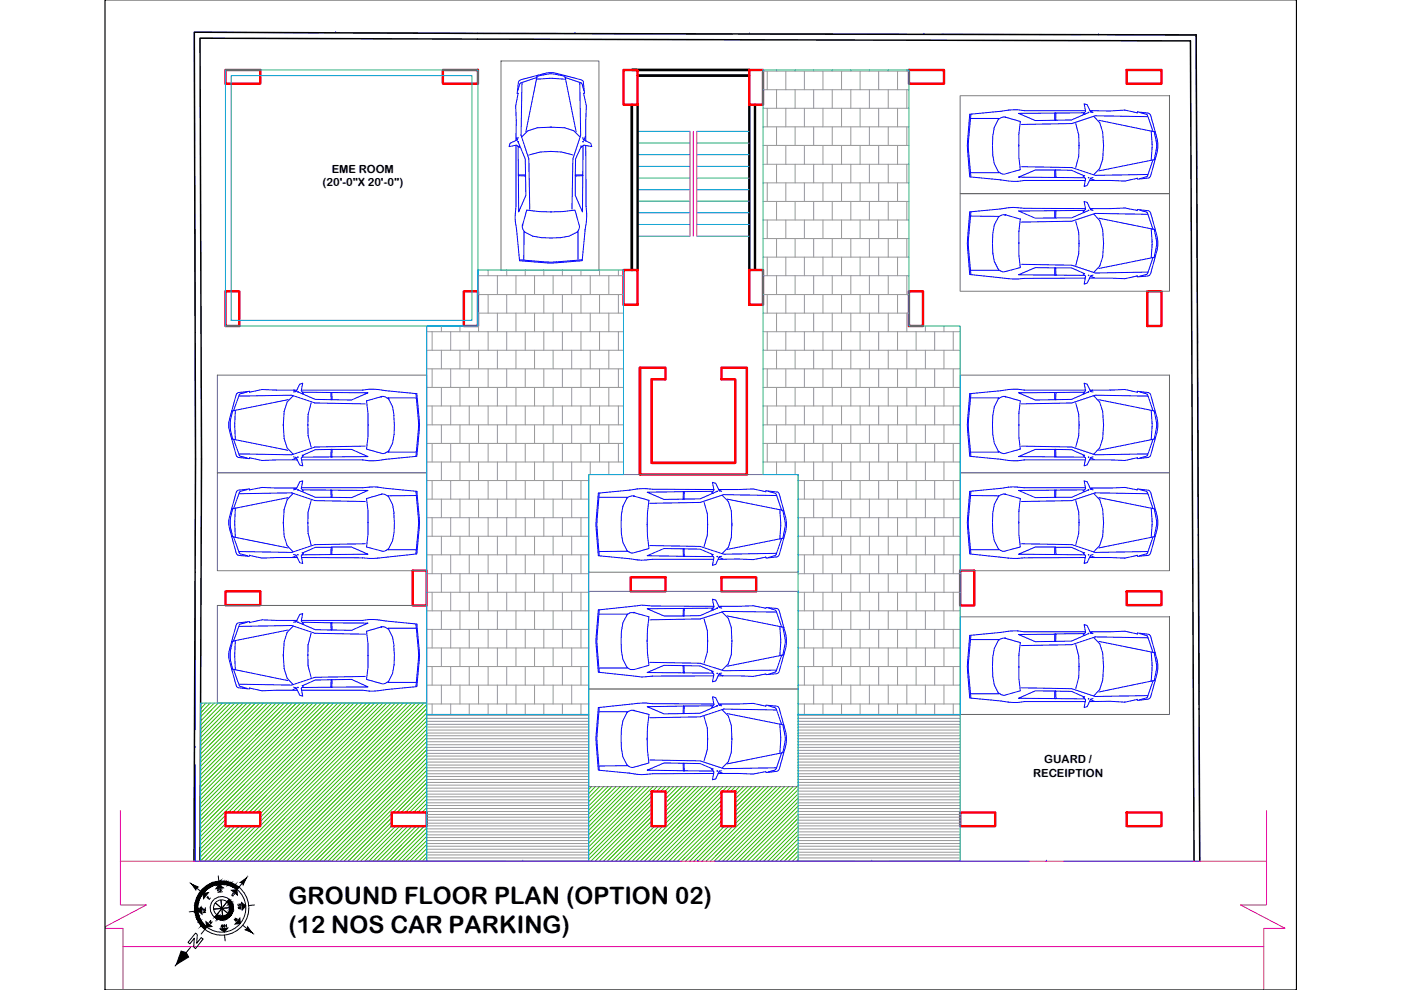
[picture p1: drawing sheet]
<svg xmlns="http://www.w3.org/2000/svg" width="297mm" height="210mm" viewBox="0 0 297 210" stroke-linecap="round" stroke-linejoin="round" font-family="sans-serif">
<defs><g id="words">
<g font-size="5.1">
<text x="61.2" y="191.7">GROUND FLOOR PLAN (OPTION 02)</text>
<text x="61.1" y="197.9">(12 NOS CAR PARKING)</text>
</g>
<text font-size="4" x="49.4" y="194">SW</text>
<g font-size="3.5">
<text x="43" y="191.9">E</text>
<text x="45.2" y="190.5">SE</text>
<text x="43.4" y="197.2">N</text>
<text x="44.8" y="194.7" transform="rotate(-90 44.8 194.7)">NE</text>
<text x="45.9" y="197.9">NW</text>
<text x="48.7" y="196.5">W</text>
</g>
<g font-size="2.4">
<text x="68.4" y="39.5">(20'-0&quot;X 20'-0&quot;)</text>
<text x="70.3" y="36.6">EME ROOM</text>
<text x="221.4" y="161.8">GUARD /</text>
<text x="219.1" y="164.7">RECEIPTION</text>
</g>
</g></defs>
<!-- layer: WALL -->
<g fill="none" stroke="#2eb800" stroke-width=".21">
<path d="M42.8 149.1l-.3 .3M43.7 149.1l-1.2 1.2M44.6 149.1l-2.1 2.1M45.5 149.1l-3 2.9M46.3 149.1l-3.8 3.8M47.2 149.1l-4.7 4.7M48.1 149.1l-5.6 5.6M48.9 149.1l-6.4 6.4M49.8 149.1l-7.3 7.3M50.7 149.1l-8.2 8.2M51.5 149.1l-9 9M52.4 149.1l-9.9 9.9"/>
<path d="M53.3 149.1l-10.8 10.8M54.2 149.1l-11.7 11.7M55 149.1l-12.5 12.5M55.9 149.1l-13.4 13.4M56.8 149.1l-14.3 14.3M57.6 149.1l-15.1 15.1M58.5 149.1l-16 16M59.4 149.1l-16.9 16.9M60.2 149.1l-17.7 17.7M61.1 149.1l-18.6 18.6M62 149.1l-19.5 19.5M62.9 149.1l-20.4 20.4"/>
<path d="M63.7 149.1l-21.2 21.2M64.6 149.1l-22.1 22.1M65.5 149.1l-23 23M66.3 149.1l-23.8 23.8M67.2 149.1l-24.7 24.7M68.1 149.1l-25.6 25.6M68.9 149.1l-26.4 26.4M69.8 149.1l-27.3 27.3M70.7 149.1l-28.2 28.2M71.6 149.1l-23.2 23.1M72.4 149.1l-23.1 23.1M73.3 149.1l-23.1 23.1"/>
<path d="M74.2 149.1l-23.2 23.1M75 149.1l-23.1 23.1M75.9 149.1l-23.1 23.1M76.8 149.1l-23.1 23.1M77.7 149.1l-23.2 23.1M78.5 149.1l-23.3 23.4M79.4 149.1l-24.2 24.2M80.3 149.1l-25.1 25.1M81.2 149.1l-26 26M82 149.1l-33.4 33.5M82.9 149.1l-33.4 33.5M83.8 149.1l-33.5 33.5"/>
<path d="M84.6 149.1l-33.4 33.5M85.5 149.1l-33.4 33.5M86.4 149.1l-33.5 33.5M87.3 149.1l-33.5 33.5M88.1 149.1l-33.4 33.5M89 149.1l-33.5 33.5M89.9 149.1l-33.5 33.5M90.5 149.4l-33.2 33.2M90.5 150.3l-32.3 32.3M90.5 151.2l-31.5 31.4M90.5 152.1l-30.6 30.5M90.5 152.9l-29.7 29.7"/>
<path d="M90.5 153.8l-28.9 28.8M90.5 154.7l-28 27.9M90.5 155.5l-27.1 27.1M90.5 156.4l-26.3 26.2M90.5 157.3l-25.4 25.3M90.5 158.2l-24.5 24.4M90.5 159l-23.6 23.6M90.5 159.9l-22.8 22.7M47.8 172.9l-5.3 5.3M47.8 173.8l-5.3 5.2M47.8 174.7l-5.3 5.2M48.1 175.2l-5.6 5.6"/>
<path d="M49 175.2l-6.5 6.4M49.8 175.2l-7.3 7.3M50.7 175.2l-7.3 7.4M51.6 175.2l-7.4 7.4M52.5 175.2l-7.4 7.4M53.3 175.2l-7.3 7.4M54.2 175.2l-7.4 7.4M55.1 175.2l-7.4 7.4M83 172.5l-10.1 10.1M83 173.4l-9.2 9.2M83 174.3l-8.3 8.3M83 175.1l-7.4 7.5"/>
<path d="M83.9 175.2l-7.5 7.4M84.8 175.2l-7.5 7.4M85.6 175.2l-7.4 7.4M86.5 175.2l-7.4 7.4M87.4 175.2l-7.5 7.4M88.3 175.2l-7.5 7.4M89.1 175.2l-7.4 7.4M90 175.2l-7.5 7.4M90.5 160.8l-21.9 21.8M90.5 161.6l-21 21M90.5 162.5l-20.2 20.1M90.5 163.4l-19.3 19.2"/>
<path d="M90.5 164.2l-18.4 18.4M90.5 165.1l-7.1 7.1M90.5 166l-6.3 6.2M90.5 166.8l-5.4 5.4M90.5 167.7l-4.5 4.5M90.5 168.6l-3.7 3.6M90.5 169.5l-2.8 2.7M90.5 170.3l-1.9 1.9M90.5 171.2l-1 1M90.5 172.1l-.2 .1M90.5 175.5l-7.1 7.1M90.5 176.4l-6.2 6.2"/>
<path d="M90.5 177.3l-5.3 5.3M90.5 178.2l-4.5 4.4M90.5 179l-3.6 3.6M90.5 179.9l-2.7 2.7M125.4 166.8l-.6 .6M126.2 166.8l-1.4 1.4M127.1 166.8l-2.3 2.3M128 166.8l-3.2 3.2M128.9 166.8l-4.1 4.1M129.7 166.8l-4.9 4.9M130.6 166.8l-5.8 5.8M131.5 166.8l-6.7 6.7"/>
<path d="M132.4 166.8l-7.6 7.5M133.2 166.8l-8.4 8.4M134.1 166.8l-9.3 9.3M135 166.8l-10.2 10.1M135.8 166.8l-11 11M136.7 166.8l-11.9 11.9M137.6 166.8l-12.8 12.7M138.2 168l-13.4 13.3M138.2 168.9l-13.4 13.3M138.2 169.8l-12.9 12.8M138.2 170.6l-12 12M138.2 171.5l-11.2 11.1"/>
<path d="M138.2 172.4l-10.3 10.2M138.2 173.2l-9.4 9.4M138.2 174.1l-8.5 8.5M138.2 175l-7.7 7.6M138.5 166.8l-13.7 13.6M138.8 175.2l-7.4 7.4M139.3 166.8l-.9 1M139.7 175.2l-7.4 7.4M140.2 166.8l-1 1M140.5 175.2l-7.4 7.4M141.1 166.8l-1 1M142 166.8l-1 1"/>
<path d="M142.8 166.8l-1.7 1.7M143.7 166.8l-2.6 2.6M144.6 166.8l-3.5 3.5M145.5 166.8l-4.4 4.4M146.3 166.8l-5.2 5.2M147.2 166.8l-6.1 6.1M148.1 166.8l-7 7M148.9 166.8l-7.8 7.8M149.8 166.8l-15.8 15.8M150.7 166.8l-15.8 15.8M151.6 166.8l-15.9 15.8M152.4 166.8l-15.8 15.8"/>
<path d="M153 168l-14.6 14.6M153 168.9l-13.8 13.7M153 169.8l-12.9 12.8M153 170.7l-12 11.9M153 171.5l-11.2 11.1M153 172.4l-10.3 10.2M153 173.3l-9.4 9.3M153 174.2l-8.6 8.4M153 175l-7.7 7.6M153.3 166.8l-15.8 15.8M153.6 175.2l-7.4 7.4M154.2 166.8l-1.1 1"/>
<path d="M154.5 175.2l-7.4 7.4M155.1 166.8l-1.1 1M155.4 175.2l-7.5 7.4M155.9 166.8l-1 1M156.8 166.8l-1 1M157.7 166.8l-1.8 1.8M158.5 166.8l-2.6 2.6M159.4 166.8l-3.5 3.5M160.3 166.8l-4.4 4.4M161.1 166.8l-5.2 5.3M162 166.8l-6.1 6.1M162.9 166.8l-7 7"/>
<path d="M163.8 166.8l-7.9 7.9M164.6 166.8l-15.8 15.8M165.5 166.8l-15.8 15.8M166.4 166.8l-15.8 15.8M167.2 166.8l-15.8 15.8M168.1 166.8l-15.8 15.8M169 166.8l-15.8 15.8M169.2 167.4l-15.2 15.2M169.2 168.3l-14.3 14.3M169.2 169.2l-13.4 13.4M169.2 170l-12.5 12.6M169.2 170.9l-11.7 11.7"/>
<path d="M169.2 171.8l-10.8 10.8M169.2 172.7l-9.9 9.9M169.2 173.5l-9 9.1M169.2 174.4l-8.2 8.2M169.2 175.3l-7.3 7.3M169.2 176.2l-6.4 6.4M169.2 177l-5.6 5.6M169.2 177.9l-4.7 4.7M169.2 178.8l-3.8 3.8M169.2 179.7l-2.9 2.9M90.5 180.8l-1.8 1.8M90.5 181.6l-1 1"/>
<path d="M90.5 182.5l-.1 .1M169.2 180.5l-2.1 2.1M169.2 181.4l-1.2 1.2M169.2 182.3l-.3 .3"/>
</g>
<!-- layer: BOUNDARY -->
<g fill="none" stroke="#00f" stroke-width=".21">
<path d="M67.5 7l-26.3-.2 .1 23.1M71.2 7h.1M74.9 7l43.3 .1M121.9 7.1h.1M125.6 7.1l29.6 .1M158.9 7.2h.1M162.6 7.2l29.6 .1M195.9 7.3h.1M199.6 7.3h29.6M232.9 7.4h.1M236.6 7.4h17l.1 28.4M41.3 33.6h.1"/>
<path d="M41.3 37.3l.1 29.6M253.7 39.5h.1M253.8 43.2l.1 29.6M41.4 70.6h.1M41.4 74.3l.1 43.5M253.9 76.5h.1M253.9 80.2l.1 29.6M254 113.5h.1M254.1 117.2l.1 29.6M41.5 121.4h.1M41.5 125.1l-.1 29.6M41.4 158.5h.1"/>
<path d="M254.2 154.2l.2 28.4h-28.9M254.2 150.5h.1M41.4 162.2v20.4h28.8M73.9 182.6h.1M77.6 182.6h29.6M110.9 182.6h.1M114.6 182.6h29.6M147.9 182.6h.1M151.6 182.6h29.6M184.8 182.6h.1M188.6 182.6h29.6M221.9 182.6h.1"/>
</g>
<!-- layer: WALL -->
<path d="M134 14.8h24.9M135.2 16h23.7M134 22.2v35M135.2 22.2v35M158.9 22.2v35M160.1 22.2v35" fill="none" stroke="#000" stroke-width=".51"/>
<!-- layer: COLUMN -->
<g fill="none" stroke="#f00" stroke-width=".51">
<path d="M47.8 14.8h7.4v3h-7.4zM93.9 14.8h7.4v3h-7.4zM132.2 14.8h3v7.4h-3zM158.9 14.8h2.9v7.4h-2.9zM192.7 14.8h7.4v3h-7.4zM238.9 14.8h7.3v3h-7.3zM132.2 57.2h3v7.4h-3zM158.9 57.2h2.9v7.4h-2.9zM47.8 61.8h2.9v7.3h-2.9zM98.3 61.8h3v7.3h-3zM135.7 77.9h5.4v2.5h-2.9v17.7h17.7v-17.7h-2.9v-2.5h5.4v22.7h-22.7zM135.7 77.9v22.7"/>
<path d="M192.7 61.8h3v7.3h-3zM243.3 61.8h2.9v7.3h-2.9zM138.2 80.4v17.7h17.7M47.8 125.4h7.4v2.9h-7.4zM87.5 121h3v7.4h-3zM133.7 122.4h7.4v3h-7.4zM153 122.4h7.3v3h-7.3zM203.6 121h3v7.4h-3zM238.9 125.4h7.3v2.9h-7.3zM47.8 172.2h7.4v3h-7.4zM83 172.2h7.5v3h-7.5zM138.2 167.8h2.9v7.4h-2.9z"/>
<path d="M153 167.8h2.9v7.4h-2.9zM203.6 172.2h7.4v3h-7.4zM238.9 172.2h7.3v3h-7.3z"/>
</g>
<!-- layer: WINDOW -->
<g fill="none" stroke="#00a5dd" stroke-width=".21">
<path d="M47.8 14.8h53.5v54.3h-53.5zM49 16h51.1v51.9h-51.1zM161.8 14.8h30.9v54.3h10.9v82.4h-34.4v-50.9h-7.4zM135.2 27.8h11.1M135.2 30.3h11.1M135.2 32.8h11.1M135.2 35.3h11.1M135.2 37.8h11.1M147.8 27.8h11.1M147.8 30.3h11.1M147.8 32.8h11.1M147.8 35.3h11.1"/>
<path d="M147.8 37.8h11.1M101.3 57.2h30.9v43.4h-7.4v50.9h-34.3v-82.4h10.8zM135.2 40.2h11.1M135.2 42.6h11.1M135.2 45.1h11.1M135.2 47.6h11.1M135.2 50.1h11.1M147.8 40.2h11.1M147.8 42.6h11.1M147.8 45.1h11.1M147.8 47.6h11.1M147.8 50.1h11.1"/>
<path d="M42.5 149.1h48v33.5h-48zM90.5 151.5h34.3v31.1h-34.3zM169.2 151.5h34.4v31.1h-34.4z"/>
</g>
<!-- layer: RAILING -->
<path d="M146.3 27.8v22.3M147 27.8v22.3M147.8 27.8v22.3M25.5 171.9v20h5.5l-8.7 4.6M268.5 171.9v20h-5.5l9.5 4.9h-4.5v13.1M22.3 196.8h3.8v13.1M25.5 182.6h243M26.1 200.7h241.9" fill="none" stroke="#d0d" stroke-width=".21"/>
<!-- layer: Hach -->
<path d="M106.2 12.9h20.8v44.4h-20.8zM203.6 20.3h44.4v20.8h-44.4zM203.6 41.1h44.4v20.7h-44.4zM46.1 79.5h44.4v20.7h-44.4zM203.6 79.5h44.4v20.7h-44.4zM46.1 100.2h44.4v20.8h-44.4zM124.8 100.6h44.4v20.7h-44.4zM203.6 100.2h44.4v20.8h-44.4zM46.1 128.4h44.4v20.7h-44.4zM124.8 125.4h44.4v20.7h-44.4zM203.6 130.8h44.4v20.7h-44.4zM124.8 146.1h44.4v20.7h-44.4z" fill="none" stroke="#767676" stroke-width=".21"/>
<!-- layer: car -->
<g fill="none" stroke="#00f" stroke-width=".21">
<path d="M109.8 19.8l-.5 2.7 .1 7.3M109.9 19.8h-.2l.2-2.4 .3-.3 6.1-1.7 1.9 .2 5.2 1.4 .3 .3 .2 2.5h-.2M110.7 17.6l-.2 11.1 1.6 5 .2 10.7M113.7 16.8l2.8-.2 3.4 .2M113.8 16.4l-3.5 1.2-.5 1.7M113.8 16.2a8.7 8.7 0 0 1 5.9 0M113.9 16l-2.4 12M119.7 16l2.5 12M119.8 16.4l3.4 1.2 .2 .2 .4 1.5M122.9 17.6l.2 11.1-1.6 5-.2 10.7M123.7 19.8l.6 2.7-.1 7.4M109.4 30.8v13a12 12 0 0 0 .1 4.9l.7 6.6a43.6 43.6 0 0 0 13.2 0l.7-6.6a13.9 13.9 0 0 0 .2-4.9l-.1-13"/>
<path d="M109.4 29.2l.3 .5M109.8 30.1l1.6 3.6v3.6l-1.5-.1-.1-6.2M109.8 29.1l-.1 .5-1.6 .8-.2 .7 1.6-.3 .6 .4 .1-.3M109.9 37.1h1.5l.1 4.3-1.5 3.5zM116.6 27l3.1 .1 2 .6 1.3 1.4M116.7 32.1l2.3 .1 2.5 .7M116.9 32.1l-2.4 .1-2.4 .7M117 27l-3 .1-2.1 .6-1.3 1.4M122 37.1h1.6l-.1 7.8-1.5-3.5zM123.6 29.1l.1 .5 1.6 .8 .2 .7-1.7-.3-.5 .4-.1-.3M123.6 30.9v6.3l-1.6 .1v-3.6l1.2-2.7M124.1 28.9l-.3 .8"/>
<path d="M205.8 25.1h6l-1 1.9-.3 1.9-.1 1.9M205.9 24.2a38.8 38.8 0 0 0 0 13.3M210.4 31l.1 1.9 .3 1.8 1 1.9h-6M211.7 25.3l.6-.4 .7-.1 3.3 1-.3 2.6v2.6M215.9 24h8l-.1 1.5-4.3 .1zM215.9 37.6l3.6-1.6h4.3l.1 1.6zM216 30.8v2.5l.3 2.7-3.3 .9-.7-.1-.6-.4M216.6 35.3l10.7 .2 4.9 1.7 11.1-.2M228.1 26.2l.6 2.4 .1 2.4M228.8 30.8l-.1 2.3-.6 2.4M229.9 37.3l-2.7-1.2-3.6-.1v1.6l6.4 .1M230 37.2l-.3 .2 .5 .5-.3 1.6 .6-.2 .8-1.5 .5-.2"/>
<path d="M230.1 23.5h-12.9a12.3 12.3 0 0 0-5 .1l-6.6 .6a43.6 43.6 0 0 0 0 13.3l6.6 .6a12.3 12.3 0 0 0 5 .2h12.9M230.8 23.8l-3.6 1.6-3.6 .1v-1.5l6.3-.1M231.1 23.5h4.3l3.1-.2 2.6 .6M231.2 37.8l.8 .4M231.7 23.5l-.5 .2M231.8 23.8h-.5l-.8-1.6-.6-.2 .3 1.6-.5 .6h.3M231.9 24.7l1.3 1.3 .6 2 .2 3M233 25.5l11.9 2.5M234 30.7l-.2 3.1-.6 1.9-1.3 1.4M241.1 37.8l-2.6 .6-7.5-.1M241.1 24l.1-.3 2.3 .3 .3 .2 1.5 5.3 .2 .9-.2 1.8-1.4 5.2-.4 .4-2.3 .2-.1-.2M241.6 23.8l1.7 .6 1.2 3.4"/>
<path d="M243.3 24.7l-11.1-.2-4.9 1.7-10.7 .2M244.1 27.8l.2 2.8-.2 3.3M244.5 33.9l-1.2 3.5-1.7 .5M244.7 27.9a8.7 8.7 0 0 1 0 5.9M244.9 33.8l-11.9 2.4M110.2 55.1a43.6 43.6 0 0 0 13.2 0M116.7 44.9h2.5l2.7-.4 1 3.5-.2 .8-.3 .4M116.8 50.5l-2-.1-1.8-.3-1.9-1-.1 6M116.9 50.5l2-.1 1.7-.3 1.9-1v6M116.9 44.9h-2.6l-2.6-.4-1 3.4 .2 .7 .3 .6M205.8 45.8l6 .1-1 1.8-.3 1.9-.1 1.9M205.9 44.9a38.8 38.8 0 0 0 0 13.3"/>
<path d="M210.4 51.7l.1 1.9 .3 1.8 1 1.9h-6M211.7 46l1-.5 3.6 1-.3 2.6v2.6M215.9 44.7h8l-.1 1.5-4.3 .1zM215.9 58.3l3.6-1.6 4.3 .1 .1 1.5zM216 51.5v2.5l.3 2.7-3.3 .9h-.5l-.8-.5M216.6 56l10.7 .2 4.9 1.7 11.1-.2M228.1 46.9l.6 2.4 .1 2.4M228.8 51.5l-.1 2.3-.6 2.5M229.9 58l-2.7-1.2h-3.6v1.5l6.4 .1M229.9 44.6l-6.3 .1v1.5h3.6l3.6-1.6M230 58l-.3 .1 .5 .5-.3 1.6 .6-.2 .8-1.5 .5-.2M230.1 44.2h-12.9a12.3 12.3 0 0 0-5 .1l-6.6 .6a43.6 43.6 0 0 0 0 13.3l6.6 .7a16.4 16.4 0 0 0 5 .1h12.9"/>
<path d="M231.1 44.2l7.4-.1 2.6 .5M231.2 58.6l.8 .3M231.7 44.2l-.5 .2M231.8 44.6l-.5-.1-.8-1.6-.6-.2 .3 1.7-.5 .5 .3 .1M231.9 45.4l1.3 1.4 .6 1.9 .2 3M233 46.3l11.9 2.4M234 51.5l-.2 3-.6 1.9-1.3 1.4M241.1 58.5l-2.6 .6-7.5-.1M241.1 44.7l.1-.3 2.3 .3 .3 .2 1.5 5.3 .2 1-.2 1.7-1.4 5.2-.5 .4-2.2 .2-.1-.2M241.6 44.5l1.7 .6 1.2 3.5M243.3 45.4l-11.1-.2-4.9 1.7-10.7 .2M244.1 48.5l.2 2.8-.2 3.3"/>
<path d="M244.5 54.6l-1.2 3.5-1.7 .5M244.7 48.6a8.7 8.7 0 0 1 0 5.9M244.9 54.5l-11.9 2.4M49.1 93.1l12 2.4M49.3 87.2a8.7 8.7 0 0 0 0 5.9M49.5 93.1l1.2 3.5 1.7 .5M49.9 87l-.1 2.8 .1 3.4M50.7 84l11.1-.2 5 1.6 10.7 .2M52.4 83.1l-1.7 .6-1.2 3.4M52.9 97.1l2.6 .5 7.5-.1M52.9 83.2v-.2l-2.4 .2-.3 .3-1.7 6.1 .2 1.9 1.5 5.2 .3 .3 2.4 .3v-.3M60.1 90l.1 3 .7 2 1.3 1.3"/>
<path d="M61.1 84.7l-12 2.5M62.2 83.9l-1.3 1.4-.7 1.9-.1 3.1M62.2 83.1l.6-.1 .7-1.6 .7-.1-.3 1.5 .4 .6-.2 .1M62.3 82.7l.5 .3M62.9 97.1l-.9 .3M62.9 82.7l-7.4-.1-2.6 .6M63.2 83.1l3.7 1.6h3.5l-.1-1.5h-6.2M63.9 82.7h13a12.3 12.3 0 0 1 4.9 .1l6.6 .7a38.8 38.8 0 0 1 0 13.2l-6.6 .7a12.3 12.3 0 0 1-4.9 .1h-13M64.1 96.5l.2 .1-.4 .5 .3 1.7-.7-.2-.7-1.6-.6-.1M64.1 96.6l2.8-1.3h3.5l-.1 1.6h-6.2M65.3 90v2.4l.7 2.4M66 85.4l-.7 2.5v2.3"/>
<path d="M70.2 83.2l7.8 .1-3.5 1.5-4.3-.1zM70.2 95.3h4.3l3.5 1.5-7.8 .1zM77.5 94.6l-10.7 .2-5 1.6-11.1-.2M78 90v2.6l-.3 2.6 3.4 1 .6-.2 .6-.3M82.3 84.6l-.6-.4-.6-.2-3.4 1 .3 2.7v2.5M83.5 88.1l.1 2M83.6 90.1v2l-.4 1.9-.9 1.9h6M88.2 83.5a38.8 38.8 0 0 1 0 13.2M88.3 84.4h-6l.9 1.9 .4 1.8M205.8 84.4h6l-1 1.9-.3 1.8-.1 2M205.9 83.5a38.8 38.8 0 0 0 0 13.2M210.4 90.1l.1 2 .3 1.9 1 1.9h-6"/>
<path d="M211.7 84.6l.6-.4 .7-.2 3.3 1-.3 2.7v2.5M215.9 83.3l8-.1-.1 1.5-4.3 .1zM215.9 96.8l3.6-1.5h4.3l.1 1.6zM216 90v2.6l.3 2.6-3.3 1-.7-.2-.6-.3M216.6 94.6l10.7 .2 4.9 1.6 11.1-.2M228.1 85.4l.6 2.5 .1 2.3M228.8 90l-.1 2.4-.6 2.4M229.9 96.6l-2.7-1.3h-3.6v1.6h6.4M230 96.5l-.3 .1 .5 .5-.3 1.7 .6-.2 .8-1.6 .5-.1M230.1 82.7h-12.9a12.3 12.3 0 0 0-5 .1l-6.6 .7a43.6 43.6 0 0 0 0 13.2l6.6 .7a12.3 12.3 0 0 0 5 .1h12.9M230.8 83.1l-3.6 1.6h-3.6v-1.5h6.3M231.1 82.7l7.4-.1 2.6 .6"/>
<path d="M231.2 97.1l.8 .3M231.7 82.7l-.5 .3M231.8 83.1l-.5-.1-.8-1.6-.6-.1 .3 1.5-.5 .6 .3 .1M231.9 83.9l1.3 1.4 .6 1.9 .2 3.1M233 84.7l11.9 2.5M234 90l-.2 3-.6 2-1.3 1.3M241.1 97.1l-2.6 .5-7.5-.1M241.1 83.2l.1-.2 2.3 .2 .4 .3 1.6 6.1-.2 1.9-1.4 5.2-.4 .3-2.3 .3-.1-.3M241.6 83.1l1.7 .5 1.2 3.5M243.3 84l-11.1-.2-4.9 1.6-10.7 .2M244.1 87l.2 2.8-.2 3.4M244.5 93.1l-1.2 3.5-1.7 .5"/>
<path d="M244.7 87.2a8.7 8.7 0 0 1 0 5.9M244.9 93.1l-11.9 2.4M49.1 113.8l12 2.4M49.3 107.9a8.7 8.7 0 0 0 0 5.9M49.5 113.8l1.2 3.5 .2 .1 1.5 .4M49.9 107.7l-.1 2.8 .1 3.4M50.7 104.7l11.1-.2 5 1.6 10.7 .2M52.4 103.8l-1.6 .5-1.3 3.6M52.9 117.8l2.6 .5 7.5-.1M52.9 103.9v-.2l-2.4 .2-.3 .3-1.7 6.1 .2 1.9 1.5 5.2 .5 .4 2.2 .2v-.3M60.1 110.7l.1 3 .7 2 1.3 1.3M61.1 105.5l-12 2.4"/>
<path d="M62.2 104.6l-1.3 1.4-.7 2-.1 3M62.2 103.9l.6-.2 .7-1.6 .7-.1-.3 1.6 .4 .5-.2 .1M62.3 103.5l.5 .2M62.9 117.8l-.9 .3M62.9 103.5l-7.4-.2-2.6 .6M63.2 103.9l3.7 1.5h3.5l-.1-1.5h-6.2M63.9 103.4h13a12.3 12.3 0 0 1 4.9 .1l6.6 .7a38.8 38.8 0 0 1 0 13.2l-6.6 .7a16.4 16.4 0 0 1-4.9 .2l-13-.1M64.1 117.2l.2 .1-.4 .5 .3 1.7-.7-.2-.7-1.6-.6-.1M64.1 117.3l2.8-1.3h3.5l-.1 1.6h-6.2M65.3 110.7v2.4l.7 2.4M66 106.1l-.7 2.5v2.3M70.2 103.9l7.8 .1-3.5 1.5-4.3-.1z"/>
<path d="M70.2 116h4.3l3.5 1.5-7.8 .1zM77.5 115.3l-10.7 .2-5 1.6-11.1-.2M78 110.7v2.6l-.3 2.7 3.4 .9h.4l.8-.5M82.3 105.3l-.6-.4-.6-.2-3.4 1 .3 2.7v2.5M83.5 108.8l.1 2M83.6 110.9v2l-.4 1.8-.9 1.9h6M88.2 104.2a38.8 38.8 0 0 1 0 13.2M88.3 105.1h-6l.9 1.9 .4 1.8M127 105.4h6l-.9 2-.4 1.7v2M127 104.6a43.6 43.6 0 0 0 0 13.2M131.7 111.2v2l.4 1.8 .9 1.9h-6M132.9 105.6l.4-.3 .9-.2 3.4 1-.3 2.6-.1 2.6"/>
<path d="M137.2 104.4l7.9-.2-.1 1.6-4.2 .1zM137.2 117.8l3.6-1.5 4.2 .1 .1 1.6zM137.2 111.1l.1 2.5 .3 2.7-3.4 1-.7-.2-.6-.4M137.8 115.7l10.6 .2 5.1 1.6 11.1-.2M149.3 106.5l.7 2.4v2.4M150 111.1v2.3l-.7 2.5M151.1 117.6l-2.7-1.2h-3.6l.1 1.6h6.3M151.2 104.2h-6.3l-.1 1.6h3.6l3.7-1.6M151.2 117.6h-.3l.5 .6-.3 1.7 .7-.2 .7-1.7h.5M151.4 103.8l-13-.1a13.9 13.9 0 0 0-4.9 .2l-6.6 .7a43.6 43.6 0 0 0 0 13.2l6.6 .7a12 12 0 0 0 4.9 .1h12.9M152.3 103.8h4.3M152.4 118.1l.9 .4"/>
<path d="M153 103.8l-.6 .2M153 104.2l-.5-.1-.7-1.6-.7-.2 .3 1.6-.5 .6 .3 .1M153.1 105l1.3 1.3 .7 2 .1 3.1M154.2 105.8l12 2.4M155.2 111l-.1 3-.7 2-1.3 1.4M156.6 103.8l3.1-.1 2.6 .5M162.3 118.1l-2.6 .6-7.4-.1M162.4 104.3v-.3l2.6 .4 1.6 5.4 .1 .9-.1 1.9-1.4 5-.4 .5-2.4 .2v-.2M162.9 104.2l1.4 .4 .3 .2 1.1 3.4M164.6 105.1l-11.1-.2-5.1 1.6-10.6 .2M165.3 108.1l.2 2.7-.2 3.5M165.7 114.1l-1.2 3.5-1.6 .6"/>
<path d="M166 108.2a8.7 8.7 0 0 1 0 5.9M166.2 114.1l-12 2.4M205.8 105.1h6l-1 1.9-.3 1.8-.1 2M205.9 104.2a38.8 38.8 0 0 0 0 13.2M210.4 110.9l.1 2 .3 1.8 1 1.9h-6M211.7 105.3l.6-.4 .7-.2 3.3 1-.3 2.7v2.5M215.9 104l8-.1-.1 1.5-4.3 .1zM215.9 117.5l3.6-1.5h4.3l.1 1.6zM216 110.7v2.6l.3 2.7-3.3 .9h-.5l-.8-.5M216.6 115.3l10.7 .2 4.9 1.6 11.1-.2M228.1 106.1l.6 2.5 .1 2.3M228.8 110.7l-.1 2.4-.6 2.4"/>
<path d="M229.9 117.3l-2.7-1.3h-3.6v1.6h6.4M229.9 103.9h-6.3v1.5h3.6l3.6-1.5M230 117.2l-.3 .1 .5 .5-.3 1.7 .6-.2 .8-1.6 .5-.1M230.1 103.4h-12.9a12.3 12.3 0 0 0-5 .1l-6.6 .7a43.6 43.6 0 0 0 0 13.2l6.6 .7a16.4 16.4 0 0 0 5 .2l12.9-.1M231.1 103.5l7.4-.2 2.6 .6M231.2 117.8l.8 .3M231.7 103.5l-.5 .2M231.8 103.9l-.5-.2-.8-1.6-.6-.1 .3 1.6-.5 .5 .3 .1M231.9 104.6l1.3 1.4 .6 2 .2 3M233 105.5l11.9 2.4M234 110.7l-.2 3-.6 2-1.3 1.3M241.1 117.8l-2.6 .5-7.5-.1"/>
<path d="M241.1 103.9l.1-.2 2.3 .2 .3 .3 1.5 5.2 .2 .9-.2 1.9-1.4 5.2-.5 .4-2.2 .2-.1-.3M241.6 103.8l1.7 .5 1.2 3.6M243.3 104.7l-11.1-.2-4.9 1.6-10.7 .2M244.1 107.7l.2 2.8-.2 3.4M244.5 113.8l-1.2 3.5-1.7 .5M244.7 107.9a8.7 8.7 0 0 1 0 5.9M244.9 113.8l-11.9 2.4M49.3 136a8.7 8.7 0 0 0 0 5.9M49.9 135.9l-.1 2.7 .1 3.4M50.7 132.8l11.1-.2 5 1.7 10.7 .2M52.4 131.9l-1.7 .6-1.2 3.4M52.9 132.1v-.3l-2.4 .3-.3 .2-1.7 6.2 .2 1.8 1.5 5.3 .3 .2 2.4 .3v-.3"/>
<path d="M60.1 138.8l.1 3 .7 2 1.3 1.3M61.1 133.6l-12 2.4M62.2 132.8l-1.3 1.3-.7 2-.1 3M62.2 131.9h.6l.7-1.6 .7-.2-.3 1.6 .4 .5-.2 .1M62.3 131.5l.5 .3M62.9 131.5l-7.4-.1-2.6 .6M63.2 131.9l3.7 1.6 3.5 .1-.1-1.5-6.2-.2M63.9 131.5h13a12.3 12.3 0 0 1 4.9 .2l6.6 .6a38.8 38.8 0 0 1 0 13.3l-6.6 .6a12.3 12.3 0 0 1-4.9 .1h-13M65.3 138.8v2.4l.7 2.4M66 134.3l-.7 2.4v2.3M70.2 132.1h7.8l-3.5 1.5h-4.3zM78 138.8v2.6l-.3 2.7 3.4 .9 .6-.1 .6-.4"/>
<path d="M82.3 133.4l-.6-.4-.6-.1-3.4 .9 .3 2.7v2.5M83.5 136.9l.1 1.9M83.6 139v1.9l-.4 1.9-.9 1.9h6M88.2 132.3a38.8 38.8 0 0 1 0 13.3M88.3 133.2h-6l.9 1.9 .4 1.8M127 130.2h6l-.9 1.9-.4 1.8v2M127 129.3a43.2 43.2 0 0 0 0 13.2M131.7 136v2l.4 1.8 .9 1.8h-6M132.9 130.4l.6-.4 .9-.1 3.2 .9-.3 2.6-.1 2.6M137.2 129.1l7.9-.1-.1 1.6h-4.2zM137.2 135.9l.1 2.5 .3 2.7-3.2 .9h-.7l-.8-.6M149.3 131.2l.7 2.5v2.4"/>
<path d="M150 135.8v2.4l-.7 2.4M151.2 128.9l-6.3 .1-.1 1.6 3.6-.1 3.7-1.6M151.4 128.6l-13-.1a12 12 0 0 0-4.9 .1l-6.6 .7a43.2 43.2 0 0 0 0 13.2l6.6 .7a12 12 0 0 0 4.9 .2l12.9-.1M152.3 128.6h4.3M153 128.6l-.6 .1M153 128.9l-.5-.1-.7-1.6-.7-.2 .3 1.7-.5 .5 .3 .1M153.1 129.8l1.3 1.3 .7 2 .1 3M154.2 130.6l12 2.4M155.2 135.8l-.1 3-.7 2-1.3 1.3M156.6 128.6l3.1-.2 2.6 .5M162.4 129v-.2l2.2 .2 .5 .3 1.5 5.2 .1 1-.1 1.8-1.5 5.3-.5 .2-2.2 .2v-.2M162.9 128.9l1.4 .4 .3 .3 1.1 3.3"/>
<path d="M164.6 129.8l-11.1-.2-5.1 1.6-10.6 .2M165.3 132.8l.2 2.8-.2 3.4M165.7 138.9l-1.1 3.4-.3 .2-1.4 .5M166 132.9a8.9 8.9 0 0 1 0 6M166.2 138.8l-12 2.5M205.8 135.6h6l-1 1.9-.3 1.9-.1 1.9M205.9 134.7a38.8 38.8 0 0 0 0 13.3M211.7 135.8l.4-.3 .9-.2 3.3 .9-.3 2.7v2.5M215.9 134.5h8l-.1 1.5-4.3 .1zM228.1 136.7l.6 2.4 .1 2.3M229.9 134.3l-6.3 .1v1.6l3.6-.1 3.6-1.6M230.1 134h-12.9a12.3 12.3 0 0 0-5 .1l-6.6 .6a43.6 43.6 0 0 0 0 13.3l6.6 .6a12.3 12.3 0 0 0 5 .2h12.9"/>
<path d="M231.1 134l7.4-.2 2.6 .6M231.7 134l-.5 .2M231.8 134.3h-.5l-.8-1.7-.6-.2 .3 1.7-.5 .6h.3M231.9 135.2l1.3 1.3 .6 2 .2 3M233 136l11.9 2.4M241.1 134.5l.1-.3 2.3 .3 .4 .3 1.6 6.1-.2 1.8-1.3 5.1-.5 .4-2.3 .3-.1-.3M241.6 134.3l1.7 .5 1.2 3.5M243.3 135.2l-11.1-.2-4.9 1.7-10.7 .2M244.1 138.3l.2 2.7-.2 3.4M244.7 138.4a8.7 8.7 0 0 1 0 5.9M49.1 141.8l12 2.5M49.5 142l1.2 3.4 1.7 .6"/>
<path d="M52.9 145.9l2.6 .6 7.5-.2M62.9 145.9l-.9 .4M64.1 145.3l.2 .2-.4 .5 .3 1.6-.7-.2-.7-1.6-.6-.1M64.1 145.4l2.8-1.2 3.5-.1-.1 1.6-6.2 .1M70.2 144.1h4.3l3.5 1.5-7.8 .1zM77.5 143.4l-10.7 .2-5 1.7-11.1-.2M127 150.9h6l-.9 1.9-.4 1.8v2M127 150a43.6 43.6 0 0 0 0 13.3M131.7 156.7v2l.4 1.8 .9 1.8-6 .1M132.9 151.1l.9-.5h.4l3.4 .9-.3 2.7-.1 2.6M137.2 149.8l7.9-.1-.1 1.6-4.2 .1zM137.2 156.6l.1 2.5 .3 2.7-3.4 .9-.7-.1-.6-.4"/>
<path d="M137.2 142.6l3.6-1.5h4.2l.1 1.6zM137.8 140.4l10.6 .2 5.1 1.6 11.1-.1M149.3 151.9l.7 2.5v2.4M150 156.5v2.4l-.7 2.4M151.1 142.3l-2.7-1.1-3.6-.1 .1 1.6h6.3M151.2 149.6l-6.3 .1-.1 1.6 3.6-.1 3.7-1.6M151.2 142.3l-.3 .1 .5 .6-.3 1.6 .7-.2 .7-1.6 .5-.1M151.4 149.3l-13-.1a16.1 16.1 0 0 0-4.9 .1l-6.6 .7a43.6 43.6 0 0 0 0 13.3l6.6 .6a12 12 0 0 0 4.9 .2l12.9-.1M152.3 149.3h4.3M152.4 142.9l.9 .4M153 149.3l-.6 .2M153 149.6h-.5l-.7-1.7-.7-.2 .3 1.7-.5 .6h.3"/>
<path d="M153.1 150.5l1.3 1.3 .7 2 .1 3M154.2 151.3l12 2.4M155.2 156.5l-.1 3-.7 2-1.3 1.3M156.6 149.3l3.1-.2 2.6 .6M162.3 142.9l-2.6 .5-7.4-.1M162.4 149.8v-.3l2.2 .2 .4 .2 1.6 5.4 .1 .9-.1 1.8-1.4 5.1-.4 .4-2.4 .3v-.3M162.9 149.6l1.4 .4 .3 .3 1.1 3.3M164.6 150.5l-11.1-.2-5.1 1.7-10.6 .2M165.3 153.6l.2 2.7-.2 3.4M165.7 159.6l-1.2 3.6-1.6 .5M166 153.7a8.7 8.7 0 0 1 0 5.9M166.2 159.5l-12 2.5"/>
<path d="M210.4 141.4l.1 2 .3 1.8 1 1.9h-6M215.9 148.1l3.6-1.6h4.3l.1 1.6zM216 141.3v2.5l.3 2.7-3.3 .9-.7-.1-.6-.4M216.6 145.8l10.7 .2 4.9 1.7 11.1-.2M228.8 141.3l-.1 2.3-.6 2.4M229.9 147.8l-2.7-1.2-3.6-.1v1.6l6.4 .1M230 147.7l-.3 .2 .5 .5-.3 1.6 .6-.2 .8-1.6 .5-.1M231.2 148.3l.8 .4M234 141.2l-.2 3-.6 2-1.3 1.3M241.1 148.3l-2.6 .6-3.1-.2-4.4 .1M244.5 144.4l-1.2 3.5-1.7 .5M244.9 144.2l-11.9 2.5"/>
<path d="M137.2 163.3l3.6-1.5h4.2l.1 1.6zM137.8 161.1l10.6 .2 5.1 1.7 11.1-.2M151.1 163l-2.7-1.1-3.6-.1 .1 1.6 6.3 .1M151.2 163l-.3 .1 .5 .6-.3 1.6 .7-.2 .7-1.6 .5-.1M152.4 163.6l.9 .4M162.3 163.6l-2.6 .5-7.4-.1"/>
</g>
<g fill="#00f" stroke="#00f" stroke-width=".21">
<path d="M213.1 135.3h.1v.1z"/>
<path d="M230.7 134.3h.2l-.1 .1z"/>
<path d="M230.7 148.1h.2l-.1 .1z"/>
<path d="M213.1 104.7h.1v.2z"/>
<path d="M230.7 103.8h.2l-.1 .1z"/>
<path d="M230.7 117.6h.2l-.1 .1z"/>
<path d="M213.1 84h.1v.2z"/>
<path d="M230.7 83h.2l-.1 .2z"/>
<path d="M230.7 96.9h.2l-.1 .1z"/>
<path d="M213.1 45.5l.1 .1z"/>
<path d="M230.7 44.5l.2 .1z"/>
<path d="M230.7 58.3l.2 .1z"/>
<path d="M213.1 24.8l.1 .1z"/>
<path d="M230.7 23.8h.2z"/>
<path d="M230.7 37.6l.2 .1z"/>
<path d="M110.7 47.7h.2z"/>
<path d="M109.8 30l.1 .1z"/>
<path d="M123.6 30l.1 .1z"/>
<path d="M80.8 104.7l.1 .1z"/>
<path d="M63.1 103.8h.1v.1z"/>
<path d="M63.1 117.6h.1v.1z"/>
<path d="M80.8 84l.1 .1z"/>
<path d="M63.1 83h.1v.2z"/>
<path d="M63.1 96.9h.1v.1z"/>
<path d="M80.8 132.9h.1z"/>
<path d="M63.1 131.9h.1v.1z"/>
<path d="M63.1 145.7h.1v.1z"/>
<path d="M134.4 150.6l.1 .1z"/>
<path d="M152 149.6h.1z"/>
<path d="M152 163.4l.1 .1z"/>
<path d="M134.4 129.8l.1 .1z"/>
<path d="M152 128.9h.1z"/>
<path d="M152 142.7l.1 .1z"/>
<path d="M134.4 105.1l.1 .1z"/>
<path d="M152 104.1l.1 .1z"/>
<path d="M152 118h.1z"/>
</g>
<!-- layer: WALL -->
<path d="M41.1 182.6l.4-85.3-.3-90.5 212.4 .6 .8 175.2M42.4 182.6l.3-85.3-.3-89.2 210 .6 .8 173.9" fill="none" stroke="#000" stroke-width=".32"/>
<g fill="none" stroke="#989898" stroke-width=".21">
<path d="M161.8 15.1h30.9M161.8 19h30.9M162.7 15.1v3.9M164.6 14.8v.3M164.6 19v4M166.6 15.1v3.9M168.6 14.8v.3M168.6 19v4M170.5 15.1v3.9M172.5 14.8v.3M172.5 19v4M174.5 15.1v3.9"/>
<path d="M176.5 14.8v.3M176.5 19v4M178.4 15.1v3.9M180.4 14.8v.3M180.4 19v4M182.4 15.1v3.9M184.3 14.8v.3M184.3 19v4M186.3 15.1v3.9M188.3 14.8v.3M188.3 19v4M190.3 15.1v3.9"/>
<path d="M192.3 14.8v.3M192.3 19v4M161.8 23h30.9M161.8 26.9h30.9M161.8 30.8h30.9M161.8 34.8h30.9M161.8 38.8h30.9M162.7 23v3.9M162.7 30.8v4M162.7 38.8v3.9M164.6 26.9v3.9M164.6 34.8v4"/>
<path d="M166.6 23v3.9M166.6 30.8v4M166.6 38.8v3.9M168.6 26.9v3.9M168.6 34.8v4M170.5 23v3.9M170.5 30.8v4M170.5 38.8v3.9M172.5 26.9v3.9M172.5 34.8v4M174.5 23v3.9M174.5 30.8v4"/>
<path d="M174.5 38.8v3.9M176.5 26.9v3.9M176.5 34.8v4M178.4 23v3.9M178.4 30.8v4M178.4 38.8v3.9M180.4 26.9v3.9M180.4 34.8v4M182.4 23v3.9M182.4 30.8v4M182.4 38.8v3.9M184.3 26.9v3.9"/>
<path d="M184.3 34.8v4M186.3 23v3.9M186.3 30.8v4M186.3 38.8v3.9M188.3 26.9v3.9M188.3 34.8v4M190.3 23v3.9M190.3 30.8v4M190.3 38.8v3.9M192.3 26.9v3.9M192.3 34.8v4M101.3 58.5h30.9"/>
<path d="M101.5 58.5v4M103.5 57.2v1.3M105.5 58.5v4M107.4 57.2v1.3M109.4 58.5v4M111.4 57.2v1.3M113.3 58.5v4M115.3 57.2v1.3M117.3 58.5v4M119.2 57.2v1.3M121.2 58.5v4M123.2 57.2v1.3"/>
<path d="M125.1 58.5v4M127.1 57.2v1.3M129.1 58.5v4M131.1 57.2v1.3M161.8 42.7h30.9M161.8 46.6h30.9M161.8 50.6h30.9M161.8 54.5h30.9M161.8 58.5h30.9M162.7 46.6v4M162.7 54.5v4M164.6 42.7v3.9"/>
<path d="M164.6 50.6v3.9M164.6 58.5v4M166.6 46.6v4M166.6 54.5v4M168.6 42.7v3.9M168.6 50.6v3.9M168.6 58.5v4M170.5 46.6v4M170.5 54.5v4M172.5 42.7v3.9M172.5 50.6v3.9M172.5 58.5v4"/>
<path d="M174.5 46.6v4M174.5 54.5v4M176.5 42.7v3.9M176.5 50.6v3.9M176.5 58.5v4M178.4 46.6v4M178.4 54.5v4M180.4 42.7v3.9M180.4 50.6v3.9M180.4 58.5v4M182.4 46.6v4M182.4 54.5v4"/>
<path d="M184.3 42.7v3.9M184.3 50.6v3.9M184.3 58.5v4M186.3 46.6v4M186.3 54.5v4M188.3 42.7v3.9M188.3 50.6v3.9M188.3 58.5v4M190.3 46.6v4M190.3 54.5v4M192.3 42.7v3.9M192.3 50.6v3.9"/>
<path d="M192.3 58.5v4M90.5 70.3h41.7M90.5 74.3h41.7M90.5 78.2h41.7M91.6 70.3v4M91.6 78.2v3.9M93.6 69.1v1.2M93.6 74.3v3.9M95.6 70.3v4M95.6 78.2v3.9M97.5 69.1v1.2M97.5 74.3v3.9"/>
<path d="M99.5 70.3v4M99.5 78.2v3.9M101.3 62.5h30.9M101.3 66.4h30.9M101.5 66.4v3.9M101.5 74.3v3.9M103.5 62.5v3.9M103.5 70.3v4M103.5 78.2v3.9M105.5 66.4v3.9M105.5 74.3v3.9M107.4 62.5v3.9"/>
<path d="M107.4 70.3v4M107.4 78.2v3.9M109.4 66.4v3.9M109.4 74.3v3.9M111.4 62.5v3.9M111.4 70.3v4M111.4 78.2v3.9M113.3 66.4v3.9M113.3 74.3v3.9M115.3 62.5v3.9M115.3 70.3v4M115.3 78.2v3.9"/>
<path d="M117.3 66.4v3.9M117.3 74.3v3.9M119.2 62.5v3.9M119.2 70.3v4M119.2 78.2v3.9M121.2 66.4v3.9M121.2 74.3v3.9M123.2 62.5v3.9M123.2 70.3v4M123.2 78.2v3.9M125.1 66.4v3.9M125.1 74.3v3.9"/>
<path d="M127.1 62.5v3.9M127.1 70.3v4M127.1 78.2v3.9M129.1 66.4v3.9M129.1 74.3v3.9M131.1 62.5v3.9M131.1 70.3v4M131.1 78.2v3.9M161.8 62.5h30.9M161.8 66.4h30.9M161.8 70.3h41.8M161.8 74.3h41.8"/>
<path d="M161.8 78.2h41.8M162.7 62.5v3.9M162.7 70.3v4M162.7 78.2v3.9M164.6 66.4v3.9M164.6 74.3v3.9M166.6 62.5v3.9M166.6 70.3v4M166.6 78.2v3.9M168.6 66.4v3.9M168.6 74.3v3.9M170.5 62.5v3.9"/>
<path d="M170.5 70.3v4M170.5 78.2v3.9M172.5 66.4v3.9M172.5 74.3v3.9M174.5 62.5v3.9M174.5 70.3v4M174.5 78.2v3.9M176.5 66.4v3.9M176.5 74.3v3.9M178.4 62.5v3.9M178.4 70.3v4M178.4 78.2v3.9"/>
<path d="M180.4 66.4v3.9M180.4 74.3v3.9M182.4 62.5v3.9M182.4 70.3v4M182.4 78.2v3.9M184.3 66.4v3.9M184.3 74.3v3.9M186.3 62.5v3.9M186.3 70.3v4M186.3 78.2v3.9M188.3 66.4v3.9M188.3 74.3v3.9"/>
<path d="M190.3 62.5v3.9M190.3 70.3v4M190.3 78.2v3.9M192.3 66.4v3.9M192.3 74.3v3.9M194.2 70.3v4M194.2 78.2v3.9M196.2 69.1v1.2M196.2 74.3v3.9M198.2 70.3v4M198.2 78.2v3.9M200.1 69.1v1.2"/>
<path d="M200.1 74.3v3.9M202.1 70.3v4M202.1 78.2v3.9M90.5 82.1h41.7M90.5 86.1h41.7M90.5 90.1h41.7M90.5 94h41.7M90.5 98h41.7M91.6 86.1v4M91.6 94v4M93.6 82.1v4M93.6 90.1v3.9"/>
<path d="M93.6 98v3.9M95.6 86.1v4M95.6 94v4M97.5 82.1v4M97.5 90.1v3.9M97.5 98v3.9M99.5 86.1v4M99.5 94v4M101.5 82.1v4M101.5 90.1v3.9M101.5 98v3.9M103.5 86.1v4"/>
<path d="M103.5 94v4M105.5 82.1v4M105.5 90.1v3.9M105.5 98v3.9M107.4 86.1v4M107.4 94v4M109.4 82.1v4M109.4 90.1v3.9M109.4 98v3.9M111.4 86.1v4M111.4 94v4M113.3 82.1v4"/>
<path d="M113.3 90.1v3.9M113.3 98v3.9M115.3 86.1v4M115.3 94v4M117.3 82.1v4M117.3 90.1v3.9M117.3 98v3.9M119.2 86.1v4M119.2 94v4M121.2 82.1v4M121.2 90.1v3.9M121.2 98v3.9"/>
<path d="M123.2 86.1v4M123.2 94v4M125.1 82.1v4M125.1 90.1v3.9M125.1 98v2.6M127.1 86.1v4M127.1 94v4M129.1 82.1v4M129.1 90.1v3.9M129.1 98v2.6M131.1 86.1v4M131.1 94v4"/>
<path d="M161.8 82.1h41.8M161.8 86.1h41.8M161.8 90.1h41.8M161.8 94h41.8M161.8 98h41.8M162.7 86.1v4M162.7 94v4M164.6 82.1v4M164.6 90.1v3.9M164.6 98v2.6M166.6 86.1v4M166.6 94v4"/>
<path d="M168.6 82.1v4M168.6 90.1v3.9M168.6 98v2.6M170.5 86.1v4M170.5 94v4M172.5 82.1v4M172.5 90.1v3.9M172.5 98v3.9M174.5 86.1v4M174.5 94v4M176.5 82.1v4M176.5 90.1v3.9"/>
<path d="M176.5 98v3.9M178.4 86.1v4M178.4 94v4M180.4 82.1v4M180.4 90.1v3.9M180.4 98v3.9M182.4 86.1v4M182.4 94v4M184.3 82.1v4M184.3 90.1v3.9M184.3 98v3.9M186.3 86.1v4"/>
<path d="M186.3 94v4M188.3 82.1v4M188.3 90.1v3.9M188.3 98v3.9M190.3 86.1v4M190.3 94v4M192.3 82.1v4M192.3 90.1v3.9M192.3 98v3.9M194.2 86.1v4M194.2 94v4M196.2 82.1v4"/>
<path d="M196.2 90.1v3.9M196.2 98v3.9M198.2 86.1v4M198.2 94v4M200.1 82.1v4M200.1 90.1v3.9M200.1 98v3.9M202.1 86.1v4M202.1 94v4M90.5 101.9h34.3M90.5 105.8h34.3M90.5 109.8h34.3"/>
<path d="M90.5 113.7h34.3M90.5 117.6h34.3M91.6 101.9v3.9M91.6 109.8v3.9M91.6 117.6v4M93.6 105.8v4M93.6 113.7v3.9M95.6 101.9v3.9M95.6 109.8v3.9M95.6 117.6v4M97.5 105.8v4M97.5 113.7v3.9"/>
<path d="M99.5 101.9v3.9M99.5 109.8v3.9M99.5 117.6v4M101.5 105.8v4M101.5 113.7v3.9M103.5 101.9v3.9M103.5 109.8v3.9M103.5 117.6v4M105.5 105.8v4M105.5 113.7v3.9M107.4 101.9v3.9M107.4 109.8v3.9"/>
<path d="M107.4 117.6v4M109.4 105.8v4M109.4 113.7v3.9M111.4 101.9v3.9M111.4 109.8v3.9M111.4 117.6v4M113.3 105.8v4M113.3 113.7v3.9M115.3 101.9v3.9M115.3 109.8v3.9M115.3 117.6v4M117.3 105.8v4"/>
<path d="M117.3 113.7v3.9M119.2 101.9v3.9M119.2 109.8v3.9M119.2 117.6v4M121.2 105.8v4M121.2 113.7v3.9M123.2 101.9v3.9M123.2 109.8v3.9M123.2 117.6v4M169.2 101.9h34.4M169.2 105.8h34.4M169.2 109.8h34.4"/>
<path d="M169.2 113.7h34.4M169.2 117.6h34.4M170.5 101.9v3.9M170.5 109.8v3.9M170.5 117.6v4M172.5 105.8v4M172.5 113.7v3.9M174.5 101.9v3.9M174.5 109.8v3.9M174.5 117.6v4M176.5 105.8v4M176.5 113.7v3.9"/>
<path d="M178.4 101.9v3.9M178.4 109.8v3.9M178.4 117.6v4M180.4 105.8v4M180.4 113.7v3.9M182.4 101.9v3.9M182.4 109.8v3.9M182.4 117.6v4M184.3 105.8v4M184.3 113.7v3.9M186.3 101.9v3.9M186.3 109.8v3.9"/>
<path d="M186.3 117.6v4M188.3 105.8v4M188.3 113.7v3.9M190.3 101.9v3.9M190.3 109.8v3.9M190.3 117.6v4M192.3 105.8v4M192.3 113.7v3.9M194.2 101.9v3.9M194.2 109.8v3.9M194.2 117.6v4M196.2 105.8v4"/>
<path d="M196.2 113.7v3.9M198.2 101.9v3.9M198.2 109.8v3.9M198.2 117.6v4M200.1 105.8v4M200.1 113.7v3.9M202.1 101.9v3.9M202.1 109.8v3.9M202.1 117.6v4M90.5 121.6h34.3M90.5 125.6h34.3M90.5 129.5h34.3"/>
<path d="M90.5 133.4h34.3M90.5 137.4h34.3M91.6 125.6v3.9M91.6 133.4v4M93.6 121.6v4M93.6 129.5v3.9M93.6 137.4v3.9M95.6 125.6v3.9M95.6 133.4v4M97.5 121.6v4M97.5 129.5v3.9M97.5 137.4v3.9"/>
<path d="M99.5 125.6v3.9M99.5 133.4v4M101.5 121.6v4M101.5 129.5v3.9M101.5 137.4v3.9M103.5 125.6v3.9M103.5 133.4v4M105.5 121.6v4M105.5 129.5v3.9M105.5 137.4v3.9M107.4 125.6v3.9M107.4 133.4v4"/>
<path d="M109.4 121.6v4M109.4 129.5v3.9M109.4 137.4v3.9M111.4 125.6v3.9M111.4 133.4v4M113.3 121.6v4M113.3 129.5v3.9M113.3 137.4v3.9M115.3 125.6v3.9M115.3 133.4v4M117.3 121.6v4M117.3 129.5v3.9"/>
<path d="M117.3 137.4v3.9M119.2 125.6v3.9M119.2 133.4v4M121.2 121.6v4M121.2 129.5v3.9M121.2 137.4v3.9M123.2 125.6v3.9M123.2 133.4v4M169.2 121.6h34.4M169.2 125.6h34.4M169.2 129.5h34.4M169.2 133.4h34.4"/>
<path d="M169.2 137.4h34.4M170.5 125.6v3.9M170.5 133.4v4M172.5 121.6v4M172.5 129.5v3.9M172.5 137.4v3.9M174.5 125.6v3.9M174.5 133.4v4M176.5 121.6v4M176.5 129.5v3.9M176.5 137.4v3.9M178.4 125.6v3.9"/>
<path d="M178.4 133.4v4M180.4 121.6v4M180.4 129.5v3.9M180.4 137.4v3.9M182.4 125.6v3.9M182.4 133.4v4M184.3 121.6v4M184.3 129.5v3.9M184.3 137.4v3.9M186.3 125.6v3.9M186.3 133.4v4M188.3 121.6v4"/>
<path d="M188.3 129.5v3.9M188.3 137.4v3.9M190.3 125.6v3.9M190.3 133.4v4M192.3 121.6v4M192.3 129.5v3.9M192.3 137.4v3.9M194.2 125.6v3.9M194.2 133.4v4M196.2 121.6v4M196.2 129.5v3.9M196.2 137.4v3.9"/>
<path d="M198.2 125.6v3.9M198.2 133.4v4M200.1 121.6v4M200.1 129.5v3.9M200.1 137.4v3.9M202.1 125.6v3.9M202.1 133.4v4M90.5 141.3h34.3M90.5 145.3h34.3M90.5 149.3h34.3M90.5 151.7h34.3M90.5 152.3h34.3"/>
<path d="M90.5 152.9h34.3M90.5 153.6h34.3M90.5 154.1h34.3M90.5 154.8h34.3M90.5 155.4h34.3M90.5 156h34.3M90.5 156.6h34.3M90.5 157.3h34.3M90.5 157.9h34.3M90.5 158.5h34.3M90.5 159.1h34.3M90.5 159.7h34.3"/>
<path d="M91.6 141.3v4M91.6 149.3v2.2M93.6 145.3v4M95.6 141.3v4M95.6 149.3v2.2M97.5 145.3v4M99.5 141.3v4M99.5 149.3v2.2M101.5 145.3v4M103.5 141.3v4M103.5 149.3v2.2M105.5 145.3v4"/>
<path d="M107.4 141.3v4M107.4 149.3v2.2M109.4 145.3v4M111.4 141.3v4M111.4 149.3v2.2M113.3 145.3v4M115.3 141.3v4M115.3 149.3v2.2M117.3 145.3v4M119.2 141.3v4M119.2 149.3v2.2M121.2 145.3v4"/>
<path d="M123.2 141.3v4M123.2 149.3v2.2M169.2 141.3h34.4M169.2 145.3h34.4M169.2 149.3h34.4M169.2 151.7h34.4M169.2 152.3h34.4M169.2 152.9h34.4M169.2 153.6h34.4M169.2 154.1h34.4M169.2 154.8h34.4M169.2 155.4h34.4"/>
<path d="M169.2 156h34.4M169.2 156.6h34.4M169.2 157.3h34.4M169.2 157.9h34.4M169.2 158.5h34.4M169.2 159.1h34.4M169.2 159.7h34.4M170.5 141.3v4M170.5 149.3v2.2M172.5 145.3v4M174.5 141.3v4M174.5 149.3v2.2"/>
<path d="M176.5 145.3v4M178.4 141.3v4M178.4 149.3v2.2M180.4 145.3v4M182.4 141.3v4M182.4 149.3v2.2M184.3 145.3v4M186.3 141.3v4M186.3 149.3v2.2M188.3 145.3v4M190.3 141.3v4M190.3 149.3v2.2"/>
<path d="M192.3 145.3v4M194.2 141.3v4M194.2 149.3v2.2M196.2 145.3v4M198.2 141.3v4M198.2 149.3v2.2M200.1 145.3v4M202.1 141.3v4M202.1 149.3v2.2M90.5 160.3h34.3M90.5 160.9h34.3M90.5 161.6h34.3"/>
<path d="M90.5 162.2h34.3M90.5 162.8h34.3M90.5 163.4h34.3M90.5 164.1h34.3M90.5 164.6h34.3M90.5 165.3h34.3M90.5 165.9h34.3M90.5 166.5h34.3M90.5 167.1h34.3M90.5 167.7h34.3M90.5 168.4h34.3M90.5 168.9h34.3"/>
<path d="M90.5 169.6h34.3M90.5 170.2h34.3M90.5 170.8h34.3M90.5 171.4h34.3M90.5 172.1h34.3M90.5 172.7h34.3M90.5 173.3h34.3M90.5 173.9h34.3M90.5 174.5h34.3M90.5 175.1h34.3M90.5 175.7h34.3M90.5 176.4h34.3"/>
<path d="M90.5 177h34.3M90.5 177.6h34.3M90.5 178.2h34.3M90.5 178.9h34.3M90.5 179.4h34.3M169.2 160.3h34.4M169.2 160.9h34.4M169.2 161.6h34.4M169.2 162.2h34.4M169.2 162.8h34.4M169.2 163.4h34.4M169.2 164.1h34.4"/>
<path d="M169.2 164.6h34.4M169.2 165.3h34.4M169.2 165.9h34.4M169.2 166.5h34.4M169.2 167.1h34.4M169.2 167.7h34.4M169.2 168.4h34.4M169.2 168.9h34.4M169.2 169.6h34.4M169.2 170.2h34.4M169.2 170.8h34.4M169.2 171.4h34.4"/>
<path d="M169.2 172.1h34.4M169.2 172.7h34.4M169.2 173.3h34.4M169.2 173.9h34.4M169.2 174.5h34.4M169.2 175.1h34.4M169.2 175.7h34.4M169.2 176.4h34.4M169.2 177h34.4M169.2 177.6h34.4M169.2 178.2h34.4M169.2 178.9h34.4"/>
<path d="M169.2 179.4h34.4M90.5 180.1h34.3M90.5 180.7h34.3M90.5 181.3h34.3M90.5 181.9h34.3M90.5 182.5h34.3M169.2 180.1h34.4M169.2 180.7h34.4M169.2 181.3h34.4M169.2 181.9h34.4M169.2 182.5h34.4"/>
</g>
<!-- layer: 0 -->
<g fill="none" stroke="#000" stroke-width=".21">
<path d="M41.3 193.2l-1.2 .1M41.5 197.8l.3 .4-.1 1.8 1-1.2 .3 .3-1.5 2-.4-.3 .1-1.9-1 1.2-.3-.3zM41.6 188.2l1 .8M45.7 191.5l2.7 2.2M46.3 185.7l.1 1.2M46.8 190.9l.4 3.4M47.6 198.3l.1 1.2M48.1 191.2l-2.1 2.8M48.8 192.4l-3.5 .4M49.7 189.6l-.3-.3 .1 .7h-.2l-.2-.3M51.4 187.2l-1.2 1.4M54 191.9l-1.2 .1"/>
<path d="M40.4 200.9l-.9 1.1"/>
<circle cx="47" cy="192.5" r="1.75"/>
<circle cx="47" cy="192.5" r="5.1"/>
<circle cx="47" cy="192.5" r="2.44"/>
<circle cx="47" cy="192.5" r="5.7"/>
</g>
<g fill="#000" stroke="#000" stroke-width=".21">
<path d="M49.1 188.8l1.1-.2 .1 1.2z"/>
<path d="M41.4 191.4v.4l.9-1.2zM42.8 189.8l-.5 .8-.9 .8z"/>
<path d="M44.8 187.4l-3.4 4zM44.6 187.4h.2l-3.3 4z"/>
<path d="M44.6 187.4l-2.8 2.9-.3 1.1zM43.7 187.9l.9-.5-2.8 2.9z"/>
<path d="M42.3 189.4l-.5 .9 1.9-2.4zM42.9 188.6l.8-.7-1.4 1.5z"/>
<path d="M40.7 187.5l1.3 .6-.4 .1zM40.7 187.5l.8 1.2 .1-.5z"/>
<path d="M45 187.2l-1.6 1.8 .7-.6zM44.8 187.4l.2-.2-1.6 1.8z"/>
<path d="M48.2 193.8l-1 1.2zM48.2 193.8l-1 1.2z"/>
<path d="M49.5 192.7l-2.2 2.3h.3zM49.5 192.3v.4l-2.2 2.3z"/>
<path d="M48.6 187.7l.7 .4 .5-.5zM49 187.2l.8 .4-1.2 .1z"/>
<path d="M49.3 188.1h.2l.3-.5zM49.8 187.6l-.5 .5z"/>
<path d="M49.5 188.1l.7 .5 .5-.5zM49.8 187.6l.9 .5h-1.2z"/>
<path d="M50.9 187.1l.5 .1 .8-1zM52.2 186.2l-.7 1.4-.1-.4z"/>
<path d="M52.5 196.5l-.1 .4 1 .8zM52 197.1l.4-.2 1 .8z"/>
<path d="M38.4 201.6l-1 2.9 2.1-2.5zM39.5 202l.5 .9-2.6 1.6z"/>
</g>
<path d="M22.3 0h252.6v209.9h-252.6z" fill="none" stroke="#000" stroke-width=".25"/>
<use href="#words"/>
</svg>
